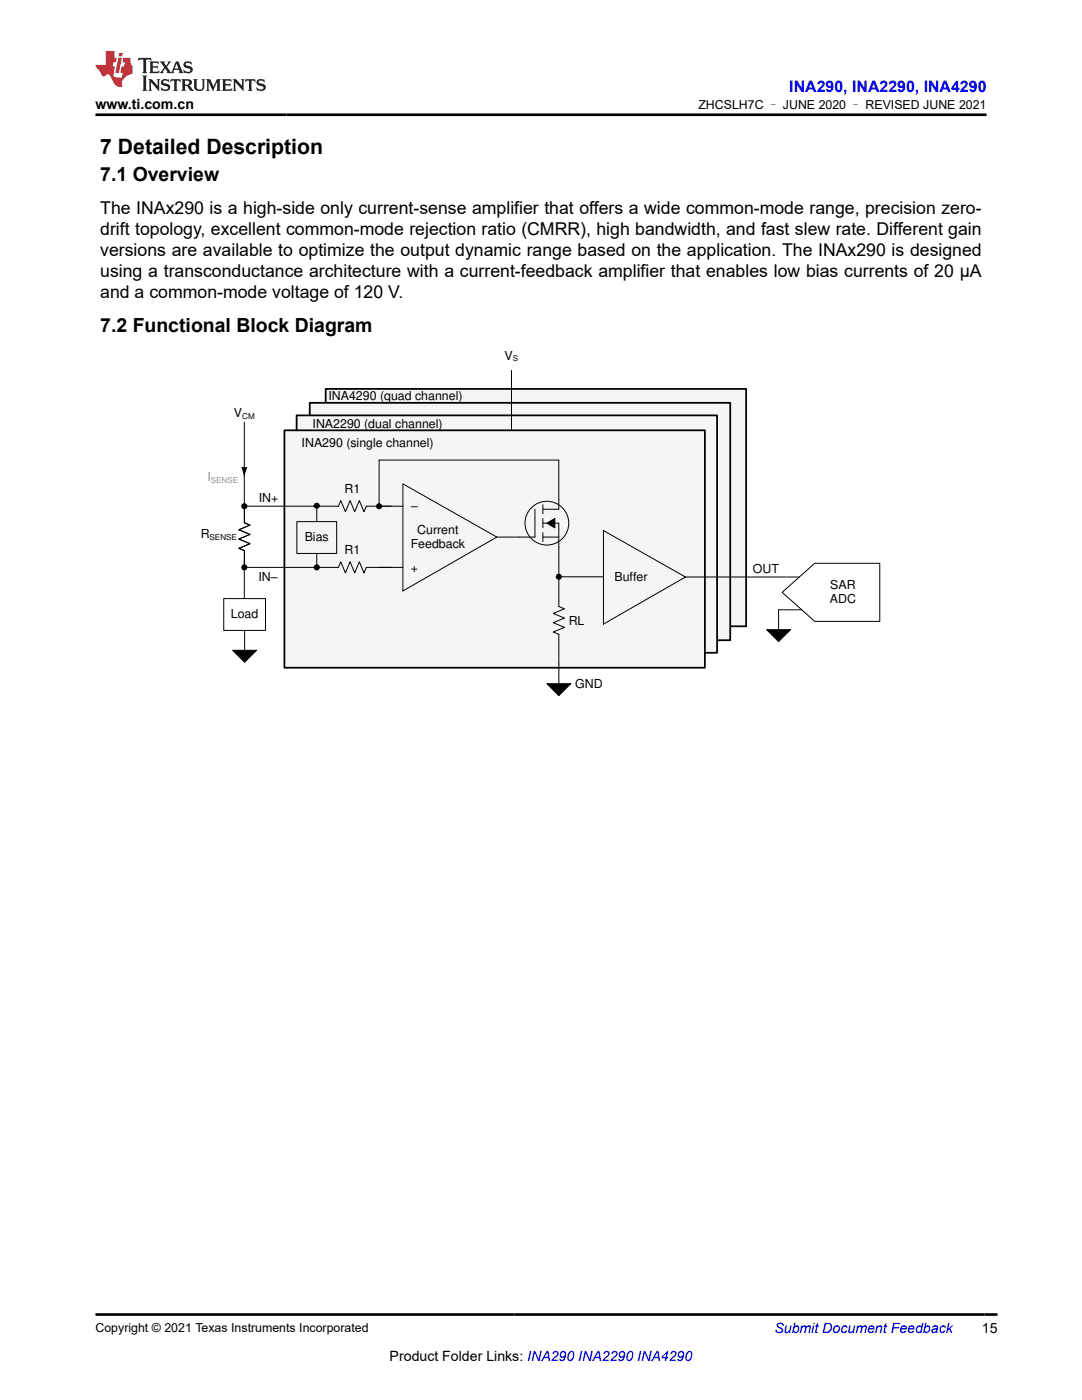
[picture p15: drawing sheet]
<svg xmlns="http://www.w3.org/2000/svg" width="216mm" height="279mm" viewBox="0 0 216 279" stroke-linecap="round" stroke-linejoin="round" font-family="sans-serif">
<defs><g id="words">
<text font-size="4.2" x="20" y="30.7">7 Detailed Description</text>
<g font-size="3.9">
<text x="20" y="36.1">7.1 Overview</text>
<text x="20" y="66.2">7.2 Functional Block Diagram</text>
</g>
<g font-size="3.5">
<text x="20" y="46.8">drift topology, excellent common-mode rejection ratio (CMRR), high bandwidth, and fast slew rate. Different gain</text>
<text x="20" y="42.6">The INAx290 is a high-side only current-sense amplifier that offers a wide common-mode range, precision zero-</text>
<text x="20" y="51.1">versions are available to optimize the output dynamic range based on the application. The INAx290 is designed</text>
<text x="20" y="55.3">using a transconductance architecture with a current-feedback amplifier that enables low bias currents of 20 µA</text>
<text x="20" y="59.5">and a common-mode voltage of 120 V.</text>
</g>
<text font-size="3.2" fill="#00f" x="157.5" y="18.3">INA290, INA2290, INA4290</text>
<g font-size="2.8">
<text x="19.1" y="21.7">www.ti.com.cn</text>
<text x="195.9" y="266.1">15</text>
<text x="77.8" y="271.7">Product Folder Links: INA290 INA2290 INA4290</text>
</g>
<text font-size="2.8" fill="#00f" x="154.5" y="266.1">Submit Document Feedback</text>
<g font-size="2.5">
<text x="139.3" y="21.8">ZHCSLH7C – JUNE 2020 – REVISED JUNE 2021</text>
<text x="100.7" y="71.8">V</text>
<text x="46.7" y="83.3">V</text>
<text x="65.5" y="79.9">INA4290 (quad channel)</text>
<text x="60.2" y="89.2">INA290 (single channel)</text>
<text x="62.4" y="85.4">INA2290 (dual channel)</text>
<text x="51.6" y="100.1">IN+</text>
<text x="68.7" y="98.4">R1</text>
<text x="82" y="101.8">±</text>
<text x="40" y="107.5">R</text>
<text x="83.3" y="106.5">Current</text>
<text x="60.8" y="108">Bias</text>
<text x="68.7" y="110.6">R1</text>
<text x="81.9" y="109.4">Feedback</text>
<text x="51.6" y="115.9">IN±</text>
<text x="82" y="114.1">+</text>
<text x="122.6" y="116">Buffer</text>
<text x="150.2" y="114.4">OUT</text>
<text x="165.7" y="117.5">SAR</text>
<text x="46.1" y="123.4">Load</text>
<text x="113.5" y="124.8">RL</text>
<text x="165.6" y="120.4">ADC</text>
<text x="114.8" y="137.4">GND</text>
<text x="19" y="265.8">Copyright © 2021 Texas Instruments Incorporated</text>
</g>
<text font-size="2.5" fill="#919191" x="41.4" y="96">I</text>
<g font-size="1.6">
<text x="102.3" y="72.1">S</text>
<text x="48.3" y="83.6">CM</text>
<text x="41.8" y="107.8">SENSE</text>
</g>
<text font-size="1.6" fill="#919191" x="42.1" y="96.4">SENSE</text>
</g></defs>
<path d="M65 77.6h83.9v47.4h-83.9z" fill-rule="evenodd" fill="#f5f5f5"/>
<path d="M65 77.6h83.9v47.4h-83.9z" fill="none" stroke="#000" stroke-width=".35"/>
<path d="M61.8 80.4h83.9v47.4h-83.9z" fill-rule="evenodd" fill="#f5f5f5"/>
<path d="M61.8 80.4h83.9v47.4h-83.9z" fill="none" stroke="#000" stroke-width=".35"/>
<path d="M59.2 82.9h83.9v47.4h-83.9z" fill-rule="evenodd" fill="#f5f5f5"/>
<path d="M59.2 82.9h83.9v47.4h-83.9z" fill="none" stroke="#000" stroke-width=".35"/>
<path d="M156.1 118.2l6.5-5.8h12.9v11.6h-12.9zM153 125.7h4.7l-2.3 2.3zM160 121.7h-4.6v4" fill="none" stroke="#000" stroke-width=".2"/>
<path d="M153 125.7h4.7l-2.3 2.3z" fill="#000"/>
<path d="M56.8 85.9h83.8v47.4h-83.8z" fill-rule="evenodd" fill="#f5f5f5"/>
<path d="M56.8 85.9h83.8v47.4h-83.8z" fill="none" stroke="#000" stroke-width=".35"/>
<g fill="none" stroke="#000" stroke-width=".2">
<path d="M102.1 73.9v11.8M48.7 84.2v16.2M80.4 96.6l18.7 10.6-18.7 10.7zM44.6 119.5h8.4v6.3h-8.4zM48.8 113.2h18.7l.5-1.1 .9 2.2 1-2.2 .9 2.2 .9-2.2 .9 2.2 .5-1.1h7.3M48.8 101v3.3l1.1 .5-2.2 .9 2.2 .9-2.2 1 2.2 .9-2.2 .9 1.1 .5v3.3M59.2 104.1h8v6.4h-8zM63.2 100.9v3.2M63.2 110.5v2.7M75.6 101v-9.2h35.9v9.8h-3.2M80.4 101h-7.3l-.5 1.1-.9-2.2-.9 2.2-.9-2.2-1 2.2-.9-2.2-.5 1.1h-18.8v3.4l1.2 .4-2.3 .9 2.3 1-2.3 .9 2.3 .9-2.3 .9 1.1 .5v9.6M106.7 101.6v5.6h-7.6"/>
<path d="M108.3 104.4h3.2v16.6l1.1 .5-2.2 .9 2.2 1-2.2 .9 2.2 .9-2.2 .9 1.1 .5v9.9M108.3 107.2h3.2M108.3 100.7v1.8M108.3 103.5v1.8M108.3 106.3v1.8M109.1 104.4l1.6-.9v1.8zM111.5 115.1h8.9M120.4 105.9l16.4 9.3-16.4 9.3zM136.8 115.2h22.7M46.4 129.8h4.8l-2.4 2.4zM48.8 125.8v4M109.1 136.5h4.8l-2.4 2.3z"/>
<circle cx="109.1" cy="104.4" r="4.4"/>
</g>
<g fill="#000">
<path d="M48.2 93.2h1.1l-.6 1.8zM109.1 104.4l1.6-.9v1.8zM46.4 129.8h4.8l-2.4 2.4zM109.1 136.5h4.8l-2.4 2.3z"/>
<circle cx="48.7" cy="101" r=".61"/>
<circle cx="48.8" cy="113.2" r=".61"/>
<circle cx="63.2" cy="113.2" r=".61"/>
<circle cx="63.2" cy="100.9" r=".61"/>
<circle cx="75.6" cy="101" r=".61"/>
<circle cx="111.5" cy="115.1" r=".61"/>
</g>
<path d="M27.7 11.6l-.2 .5 .5-.2h.6v.1v2.2l-.2 .4h1l-.2-.4v-2.2v-.1h.5l.5 .2-.1-.5zM29.8 12.3l.2 .4v1.5l-.2 .4h1.9l.1-.6a1.08 1.08 0 0 1-1.3 .2v-.7h.6l.4 .2v-.7l-.4 .2h-.6v-.5l.2-.2a1 1 0 0 1 1 .3l-.1-.5zM31.8 12.3l1 1.1-1 1.2h.9l-.2-.2 .4-.8 .5 .8-.2 .2h1.6l-.2-.2 .1-.5h1l.1 .5-.1 .2h.9l-.2-.3-.8-2h-.5l-1 2.2-.8-1.1 .9-1.1h-.8l.2 .2-.5 .6-.3-.6 .1-.2zM35.2 12.7l.4 1h-.8zM36.8 12.4a.65 .65 0 0 0-.2 .7 .65 .65 0 0 0 .6 .5l.7 .1 .1 .3a.79 .79 0 0 1-.7 .4 .79 .79 0 0 1-.7-.5l.1 .7 .2-.1a.93 .93 0 0 0 1.1 .1 .93 .93 0 0 0 .4-1 1.46 1.46 0 0 0-1.2-.6l-.1-.3a1.09 1.09 0 0 1 1.2 .2l-.2-.6-.1 .1-.6-.2zM28.4 15.1l.2 .4v2.2l-.2 .4h1l-.2-.4v-2.2l.2-.4zM29.6 15.8l.2 .4v1.5l-.2 .4h.8l-.3-.4v-1.3l1.7 1.8v-2l.2-.4h-.8l.2 .2 .1 1.1-1.2-1.3zM32.3 15.9a.65 .65 0 0 0-.2 .8 .65 .65 0 0 0 .7 .4l.6 .2 .1 .2a.79 .79 0 0 1-.7 .4 .79 .79 0 0 1-.7-.5l.1 .7 .2-.1a.93 .93 0 0 0 1.1 .1 .93 .93 0 0 0 .4-.9 1.46 1.46 0 0 0-1.2-.6l-.1-.4a1.09 1.09 0 0 1 1.2 .2l-.2-.6-.1 .1-.6-.1zM34.1 15.8l-.1 .6a.63 .63 0 0 1 .7-.3l.1 1.6-.3 .4h1l-.2-.4v-1.6a.66 .66 0 0 1 .8 .3l-.1-.6zM36.2 15.8l.2 .4v1.5l-.2 .4h.9l-.2-.2v-.7h.5l.1 .2a.79 .79 0 0 0 1.2 .6l-1-.9a.61 .61 0 0 0 .6-.6 .61 .61 0 0 0-.5-.7zM36.9 16.1h.2a.47 .47 0 0 1 .5 .1 .47 .47 0 0 1 .1 .5l-.2 .1-.6 .1zM38.5 15.8l.2 .2a2.27 2.27 0 0 0 .4 2 1.04 1.04 0 0 0 1.7-.7v-1.3l.2-.2h-.8l.2 .4v1.1a.6 .6 0 0 1-.6 .6 .6 .6 0 0 1-.6-.6v-1.1l.3-.4zM41.1 15.8l.2 .4v1.5l-.2 .4h.7l-.2-.4v-1.4l.9 1.9 .8-1.9v1.4l-.2 .4h1l-.3-.4v-1.5l.3-.4h-.8l-.7 1.5-.7-1.5zM44.3 15.8l.2 .4v1.5l-.2 .4h1.9l.1-.6a1.09 1.09 0 0 1-1.3 .2v-.7h.6l.4 .2v-.6l-.4 .2h-.6v-.6l.2-.1a1.01 1.01 0 0 1 1 .3l-.1-.6zM46.4 15.8l.3 .4v1.5l-.3 .4h.8l-.2-.4v-1.3l1.6 1.8v-2l.2-.4h-.7l.2 .2v1.1l-1.2-1.3zM49 15.8l-.1 .6a.63 .63 0 0 1 .8-.3v1.6l-.3 .4h1l-.2-.4v-1.6a.66 .66 0 0 1 .8 .3l-.1-.6zM51.4 15.9a.65 .65 0 0 0-.2 .8 .65 .65 0 0 0 .6 .4l.6 .2 .2 .2a.79 .79 0 0 1-.8 .4 .79 .79 0 0 1-.6-.5l.1 .7 .2-.1a.93 .93 0 0 0 1 .1 .93 .93 0 0 0 .5-.9 1.46 1.46 0 0 0-1.3-.6l-.1-.4a1.09 1.09 0 0 1 1.3 .2l-.2-.6-.2 .1-.5-.1z" fill="#231f20"/>
<path d="M21.1 10.2v2.8h-2.1l.1 .3 .9 1a.95 .95 0 0 0 .9 .9 .59 .59 0 0 1 .6-.4 .59 .59 0 0 1 .5 .4l.4 .7a1.59 1.59 0 0 0 2.1 1.4 1.61 1.61 0 0 1 1-2.3l1-.3-.1-1.5a1.59 1.59 0 0 1-.4-1.7h-1.4l-.2 .9h.5l-.1 .9h-.5l-.2 1v.2l.4 .1-.2 .9h-.6a.73 .73 0 0 1-1.1-.7l.3-1.5h-.5l.2-.9h.5l.2-.9h-.5v-1.3zM23.6 11.5l-.6 3.1h.7l.6-3.1zM23.8 10.6l-.1 .6h.7l.1-.6z" fill="#ed1c24"/>
<path d="M19 22.9h177.8M19.1 262.3h179.9" fill="none" stroke="#000" stroke-width=".53"/>
<use href="#words"/>
</svg>
